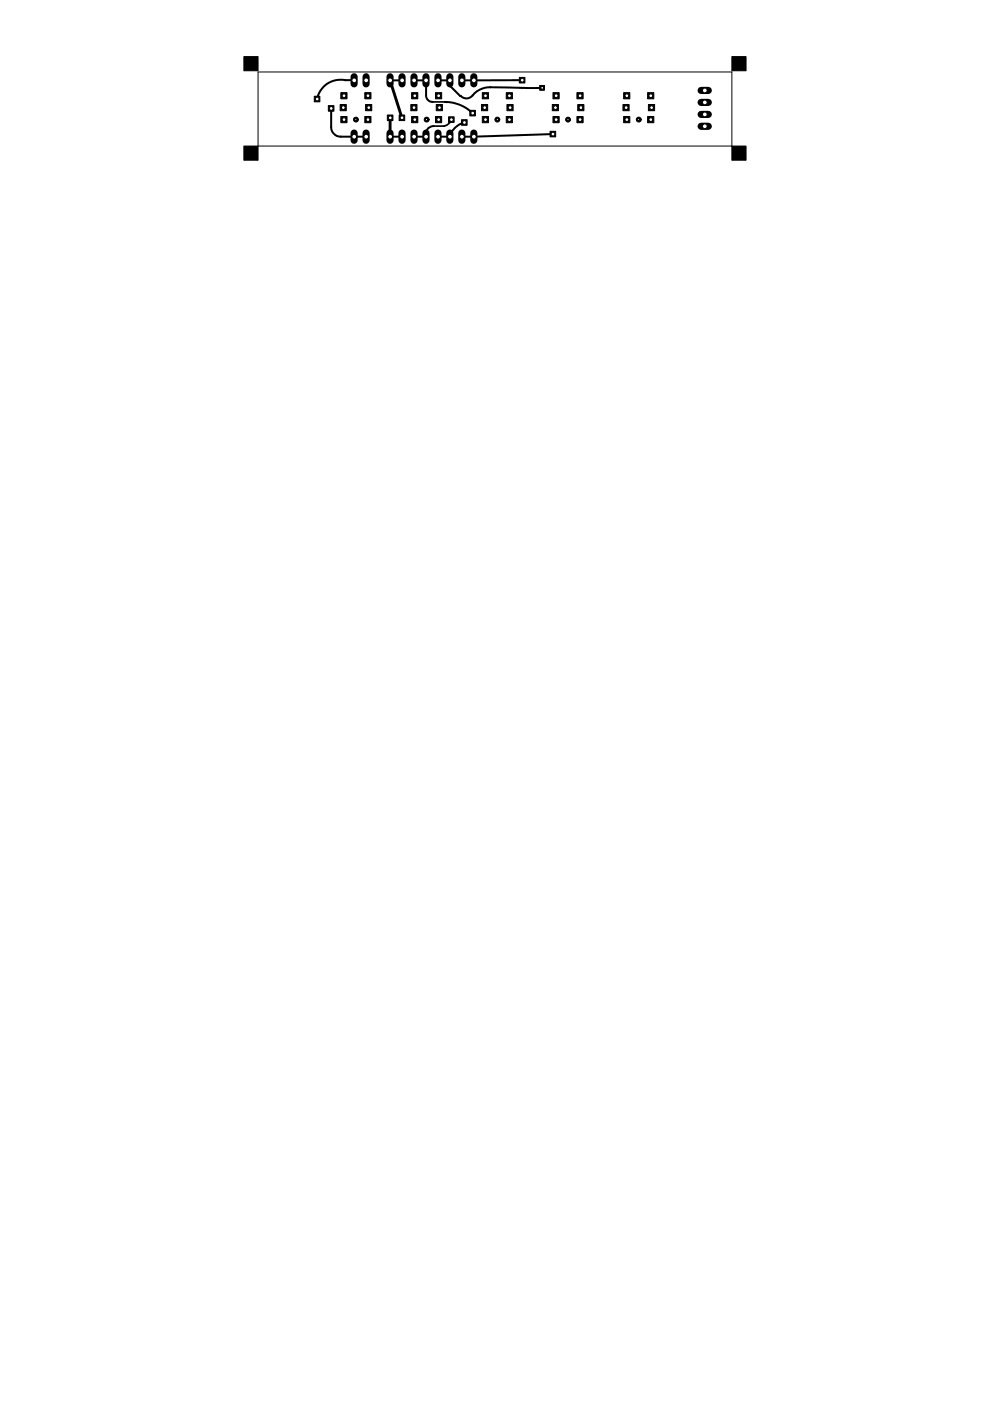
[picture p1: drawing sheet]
<svg xmlns="http://www.w3.org/2000/svg" width="210mm" height="297mm" viewBox="0 0 210 297" stroke-linecap="round" stroke-linejoin="round" font-family="sans-serif">
<path d="M51.7 12h3v3h-3zM155.2 12h3v3h-3zM51.7 31h3v3h-3zM102.3 24.7h1.3v1.3h-1.3zM155.2 31h3v3h-3z" fill="#000" stroke="#000" stroke-width=".21"/>
<path d="M75.1 17h-1.9a5.1 5.1 0 0 0-6 4M75.1 17h.1M82.7 17h2.5M87.8 17h2.5l.1 3.6 .4 .7 .9 .3M92.9 17h2.5v1.2l2.2 2.2a1.92 1.92 0 0 0 3-.6l1-.7a4.6 4.6 0 0 1 2.3-.6l11 .1M110.7 17h-12.8M70.2 23v4a2.02 2.02 0 0 0 2 2h5.4M82.7 29h2.5M91.9 26.7a1.72 1.72 0 0 0-1.6 2.3h-2.5M94.3 21.6a8.5 8.5 0 0 1 5.9 2.4M98.4 26a4.3 4.3 0 0 0-3 3h-2.5M117.2 28.4l-19.3 .6" fill="none" stroke="#000" stroke-width=".42"/>
<path d="M82.7 17l2.5 8M90.3 17h.1M82.7 25v4" fill="none" stroke="#000" stroke-width=".61"/>
<path d="M91.7 21.6h2.6M95.7 25.4l-.6 .8-.9 .5h-2.3" fill="none" stroke="#000" stroke-width=".36"/>
<circle cx="102.9" cy="25.4" r=".4" fill="#fff" stroke="#000" stroke-width=".21"/>
<path d="M102.3 19.6h1.3v1.4h-1.3z" fill="#000" stroke="#000" stroke-width=".21"/>
<circle cx="102.9" cy="20.3" r=".4" fill="#fff" stroke="#000" stroke-width=".21"/>
<path d="M107.3 24.7h1.3v1.3h-1.3z" fill="#000" stroke="#000" stroke-width=".21"/>
<circle cx="108" cy="25.4" r=".4" fill="#fff" stroke="#000" stroke-width=".21"/>
<path d="M107.3 19.6h1.3v1.4h-1.3z" fill="#000" stroke="#000" stroke-width=".21"/>
<circle cx="108" cy="20.3" r=".4" fill="#fff" stroke="#000" stroke-width=".21"/>
<path d="M107.5 22.2h1.3v1.3h-1.3z" fill="#000" stroke="#000" stroke-width=".21"/>
<circle cx="108.2" cy="22.8" r=".4" fill="#fff" stroke="#000" stroke-width=".21"/>
<path d="M102.1 22.2h1.3v1.3h-1.3z" fill="#000" stroke="#000" stroke-width=".21"/>
<circle cx="102.8" cy="22.8" r=".4" fill="#fff" stroke="#000" stroke-width=".21"/>
<path d="M117.2 24.7h1.4v1.3h-1.4z" fill="#000" stroke="#000" stroke-width=".21"/>
<circle cx="117.9" cy="25.4" r=".4" fill="#fff" stroke="#000" stroke-width=".21"/>
<path d="M117.2 19.6h1.4v1.4h-1.4z" fill="#000" stroke="#000" stroke-width=".21"/>
<circle cx="117.9" cy="20.3" r=".4" fill="#fff" stroke="#000" stroke-width=".21"/>
<path d="M122.3 24.7h1.3v1.3h-1.3z" fill="#000" stroke="#000" stroke-width=".21"/>
<circle cx="123" cy="25.4" r=".4" fill="#fff" stroke="#000" stroke-width=".21"/>
<path d="M122.3 19.6h1.3v1.4h-1.3z" fill="#000" stroke="#000" stroke-width=".21"/>
<circle cx="123" cy="20.3" r=".4" fill="#fff" stroke="#000" stroke-width=".21"/>
<path d="M122.5 22.2h1.3v1.3h-1.3z" fill="#000" stroke="#000" stroke-width=".21"/>
<circle cx="123.2" cy="22.8" r=".4" fill="#fff" stroke="#000" stroke-width=".21"/>
<path d="M117.1 22.2h1.3v1.3h-1.3z" fill="#000" stroke="#000" stroke-width=".21"/>
<circle cx="117.8" cy="22.8" r=".4" fill="#fff" stroke="#000" stroke-width=".21"/>
<path d="M87.3 24.7h1.3v1.3h-1.3z" fill="#000" stroke="#000" stroke-width=".21"/>
<circle cx="87.9" cy="25.4" r=".4" fill="#fff" stroke="#000" stroke-width=".21"/>
<path d="M87.3 19.6h1.3v1.4h-1.3z" fill="#000" stroke="#000" stroke-width=".21"/>
<circle cx="87.9" cy="20.3" r=".4" fill="#fff" stroke="#000" stroke-width=".21"/>
<path d="M92.3 24.7h1.3v1.3h-1.3z" fill="#000" stroke="#000" stroke-width=".21"/>
<circle cx="93" cy="25.4" r=".4" fill="#fff" stroke="#000" stroke-width=".21"/>
<path d="M92.3 19.6h1.3v1.4h-1.3z" fill="#000" stroke="#000" stroke-width=".21"/>
<circle cx="93" cy="20.3" r=".4" fill="#fff" stroke="#000" stroke-width=".21"/>
<path d="M92.5 22.2h1.3v1.3h-1.3z" fill="#000" stroke="#000" stroke-width=".21"/>
<circle cx="93.2" cy="22.8" r=".4" fill="#fff" stroke="#000" stroke-width=".21"/>
<path d="M87.1 22.2h1.3v1.3h-1.3z" fill="#000" stroke="#000" stroke-width=".21"/>
<circle cx="87.8" cy="22.8" r=".4" fill="#fff" stroke="#000" stroke-width=".21"/>
<path d="M72.3 24.7h1.3v1.3h-1.3z" fill="#000" stroke="#000" stroke-width=".21"/>
<circle cx="72.9" cy="25.4" r=".4" fill="#fff" stroke="#000" stroke-width=".21"/>
<path d="M72.3 19.6h1.3v1.4h-1.3z" fill="#000" stroke="#000" stroke-width=".21"/>
<circle cx="72.9" cy="20.3" r=".4" fill="#fff" stroke="#000" stroke-width=".21"/>
<path d="M77.3 24.7h1.4v1.3h-1.4z" fill="#000" stroke="#000" stroke-width=".21"/>
<circle cx="78" cy="25.4" r=".4" fill="#fff" stroke="#000" stroke-width=".21"/>
<path d="M77.3 19.6h1.4v1.4h-1.4z" fill="#000" stroke="#000" stroke-width=".21"/>
<circle cx="78" cy="20.3" r=".4" fill="#fff" stroke="#000" stroke-width=".21"/>
<path d="M77.5 22.2h1.3v1.3h-1.3z" fill="#000" stroke="#000" stroke-width=".21"/>
<circle cx="78.2" cy="22.8" r=".4" fill="#fff" stroke="#000" stroke-width=".21"/>
<path d="M72.1 22.2h1.3v1.3h-1.3z" fill="#000" stroke="#000" stroke-width=".21"/>
<circle cx="72.8" cy="22.8" r=".4" fill="#fff" stroke="#000" stroke-width=".21"/>
<path d="M132.2 24.7h1.3v1.3h-1.3z" fill="#000" stroke="#000" stroke-width=".21"/>
<circle cx="132.9" cy="25.4" r=".4" fill="#fff" stroke="#000" stroke-width=".21"/>
<path d="M132.2 19.6h1.3v1.4h-1.3z" fill="#000" stroke="#000" stroke-width=".21"/>
<circle cx="132.9" cy="20.3" r=".4" fill="#fff" stroke="#000" stroke-width=".21"/>
<path d="M137.3 24.7h1.3v1.3h-1.3z" fill="#000" stroke="#000" stroke-width=".21"/>
<circle cx="138" cy="25.4" r=".4" fill="#fff" stroke="#000" stroke-width=".21"/>
<path d="M137.3 19.6h1.3v1.4h-1.3z" fill="#000" stroke="#000" stroke-width=".21"/>
<circle cx="138" cy="20.3" r=".4" fill="#fff" stroke="#000" stroke-width=".21"/>
<path d="M137.5 22.2h1.3v1.3h-1.3z" fill="#000" stroke="#000" stroke-width=".21"/>
<circle cx="138.2" cy="22.8" r=".4" fill="#fff" stroke="#000" stroke-width=".21"/>
<path d="M132.1 22.2h1.3v1.3h-1.3z" fill="#000" stroke="#000" stroke-width=".21"/>
<circle cx="132.8" cy="22.8" r=".4" fill="#fff" stroke="#000" stroke-width=".21"/>
<path d="M100.5 28.2v1.5" fill="none" stroke="#000" stroke-width="1.5"/>
<circle cx="100.5" cy="29" r=".51" fill="#fff" stroke="#000" stroke-width=".21"/>
<path d="M97.9 28.2v1.5" fill="none" stroke="#000" stroke-width="1.5"/>
<circle cx="97.9" cy="29" r=".51" fill="#fff" stroke="#000" stroke-width=".21"/>
<path d="M95.4 28.2v1.5" fill="none" stroke="#000" stroke-width="1.5"/>
<circle cx="95.4" cy="29" r=".51" fill="#fff" stroke="#000" stroke-width=".21"/>
<path d="M92.9 28.2v1.5" fill="none" stroke="#000" stroke-width="1.5"/>
<circle cx="92.9" cy="29" r=".51" fill="#fff" stroke="#000" stroke-width=".21"/>
<path d="M90.3 28.2v1.5" fill="none" stroke="#000" stroke-width="1.5"/>
<circle cx="90.3" cy="29" r=".51" fill="#fff" stroke="#000" stroke-width=".21"/>
<path d="M87.8 28.2v1.5" fill="none" stroke="#000" stroke-width="1.5"/>
<circle cx="87.8" cy="29" r=".51" fill="#fff" stroke="#000" stroke-width=".21"/>
<path d="M85.2 28.2v1.5" fill="none" stroke="#000" stroke-width="1.5"/>
<circle cx="85.3" cy="29" r=".51" fill="#fff" stroke="#000" stroke-width=".21"/>
<path d="M82.7 28.2v1.5" fill="none" stroke="#000" stroke-width="1.5"/>
<circle cx="82.7" cy="29" r=".51" fill="#fff" stroke="#000" stroke-width=".21"/>
<path d="M77.6 28.2v1.5" fill="none" stroke="#000" stroke-width="1.5"/>
<circle cx="77.6" cy="29" r=".51" fill="#fff" stroke="#000" stroke-width=".21"/>
<path d="M75.1 28.2v1.5" fill="none" stroke="#000" stroke-width="1.5"/>
<circle cx="75.1" cy="29" r=".51" fill="#fff" stroke="#000" stroke-width=".21"/>
<path d="M100.5 16.3v1.5" fill="none" stroke="#000" stroke-width="1.5"/>
<circle cx="100.5" cy="17" r=".51" fill="#fff" stroke="#000" stroke-width=".21"/>
<path d="M97.9 16.3v1.5" fill="none" stroke="#000" stroke-width="1.5"/>
<circle cx="97.9" cy="17" r=".51" fill="#fff" stroke="#000" stroke-width=".21"/>
<path d="M95.4 16.3v1.5" fill="none" stroke="#000" stroke-width="1.5"/>
<circle cx="95.4" cy="17" r=".51" fill="#fff" stroke="#000" stroke-width=".21"/>
<path d="M92.9 16.3v1.5" fill="none" stroke="#000" stroke-width="1.5"/>
<circle cx="92.9" cy="17" r=".51" fill="#fff" stroke="#000" stroke-width=".21"/>
<path d="M90.3 16.3v1.5" fill="none" stroke="#000" stroke-width="1.5"/>
<circle cx="90.3" cy="17" r=".51" fill="#fff" stroke="#000" stroke-width=".21"/>
<path d="M87.8 16.3v1.5" fill="none" stroke="#000" stroke-width="1.5"/>
<circle cx="87.8" cy="17" r=".51" fill="#fff" stroke="#000" stroke-width=".21"/>
<path d="M85.2 16.3v1.5" fill="none" stroke="#000" stroke-width="1.5"/>
<circle cx="85.3" cy="17" r=".51" fill="#fff" stroke="#000" stroke-width=".21"/>
<path d="M82.7 16.3v1.5" fill="none" stroke="#000" stroke-width="1.5"/>
<circle cx="82.7" cy="17" r=".51" fill="#fff" stroke="#000" stroke-width=".21"/>
<path d="M77.6 16.3v1.5" fill="none" stroke="#000" stroke-width="1.5"/>
<circle cx="77.6" cy="17" r=".51" fill="#fff" stroke="#000" stroke-width=".21"/>
<path d="M75.1 16.3v1.5" fill="none" stroke="#000" stroke-width="1.5"/>
<circle cx="75.1" cy="17" r=".51" fill="#fff" stroke="#000" stroke-width=".21"/>
<path d="M148.7 26.8h1.5" fill="none" stroke="#000" stroke-width="1.5"/>
<circle cx="149.4" cy="26.8" r=".51" fill="#fff" stroke="#000" stroke-width=".21"/>
<path d="M148.7 24.3h1.5" fill="none" stroke="#000" stroke-width="1.5"/>
<circle cx="149.4" cy="24.3" r=".51" fill="#fff" stroke="#000" stroke-width=".21"/>
<path d="M148.7 21.7h1.5" fill="none" stroke="#000" stroke-width="1.5"/>
<circle cx="149.4" cy="21.7" r=".51" fill="#fff" stroke="#000" stroke-width=".21"/>
<path d="M148.7 19.2h1.5" fill="none" stroke="#000" stroke-width="1.5"/>
<circle cx="149.4" cy="19.2" r=".51" fill="#fff" stroke="#000" stroke-width=".21"/>
<path d="M116.6 27.8h1.2v1.2h-1.2z" fill="#000" stroke="#000" stroke-width=".21"/>
<circle cx="117.2" cy="28.4" r=".4" fill="#fff" stroke="#000" stroke-width=".21"/>
<path d="M97.9 25.4h1.1v1.2h-1.1z" fill="#000" stroke="#000" stroke-width=".21"/>
<circle cx="98.5" cy="26" r=".4" fill="#fff" stroke="#000" stroke-width=".21"/>
<path d="M110.1 16.4h1.2v1.2h-1.2z" fill="#000" stroke="#000" stroke-width=".21"/>
<circle cx="110.7" cy="17" r=".4" fill="#fff" stroke="#000" stroke-width=".21"/>
<path d="M114.4 18.1h1v1h-1z" fill="#000" stroke="#000" stroke-width=".21"/>
<circle cx="115" cy="18.6" r=".3" fill="#fff" stroke="#000" stroke-width=".21"/>
<path d="M99.6 23.4h1.2v1.2h-1.2z" fill="#000" stroke="#000" stroke-width=".21"/>
<circle cx="100.2" cy="24" r=".4" fill="#fff" stroke="#000" stroke-width=".21"/>
<path d="M66.6 20.4h1.2v1.2h-1.2z" fill="#000" stroke="#000" stroke-width=".21"/>
<circle cx="67.2" cy="21" r=".4" fill="#fff" stroke="#000" stroke-width=".21"/>
<path d="M95.1 24.8h1.2v1.2h-1.2z" fill="#000" stroke="#000" stroke-width=".21"/>
<circle cx="95.7" cy="25.4" r=".4" fill="#fff" stroke="#000" stroke-width=".21"/>
<path d="M82.1 24.4h1.2v1.2h-1.2z" fill="#000" stroke="#000" stroke-width=".21"/>
<circle cx="82.7" cy="25" r=".4" fill="#fff" stroke="#000" stroke-width=".21"/>
<path d="M69.6 22.4h1.2v1.2h-1.2z" fill="#000" stroke="#000" stroke-width=".21"/>
<circle cx="70.2" cy="23" r=".4" fill="#fff" stroke="#000" stroke-width=".21"/>
<path d="M84.6 24.4h1.2v1.2h-1.2z" fill="#000" stroke="#000" stroke-width=".21"/>
<circle cx="85.2" cy="25" r=".4" fill="#fff" stroke="#000" stroke-width=".21"/>
<path d="M54.7 15.3h100.5v15.7h-100.5z" fill="none" stroke="#000" stroke-width=".21"/>
<g fill="#000" stroke="#000" stroke-width=".21">
<path d="M75.1 25a.52 .52 0 0 1 .6-.1 .52 .52 0 0 1 .3 .5h-.3a.24 .24 0 0 1-.3 .2 .24 .24 0 0 1-.1-.3 .24 .24 0 0 1 .4 0l.3 .1a.52 .52 0 0 1-.8 .4 .52 .52 0 0 1-.1-.8z" fill-rule="evenodd"/>
<path d="M90.1 25a.52 .52 0 0 1 .6-.1 .52 .52 0 0 1 .3 .5h-.3a.25 .25 0 0 1-.3 .2 .25 .25 0 0 1-.1-.4 .25 .25 0 0 1 .4 .1l.3 .1a.52 .52 0 0 1-.8 .4 .52 .52 0 0 1-.1-.8z" fill-rule="evenodd"/>
<path d="M105.1 25a.52 .52 0 0 1 .6-.1 .52 .52 0 0 1 .3 .5h-.3a.24 .24 0 0 1-.3 .2 .24 .24 0 0 1-.1-.4 .24 .24 0 0 1 .4 .1l.3 .1a.52 .52 0 0 1-.8 .4 .52 .52 0 0 1-.1-.8z" fill-rule="evenodd"/>
<path d="M120.1 25a.52 .52 0 0 1 .6-.1 .52 .52 0 0 1 .3 .5h-.3a.24 .24 0 0 1-.4 .2 .24 .24 0 0 1 0-.4 .24 .24 0 0 1 .3 .1l.4 .1a.52 .52 0 0 1-.8 .4 .52 .52 0 0 1-.1-.8z" fill-rule="evenodd"/>
<path d="M135.1 25a.52 .52 0 0 1 .6-.1 .52 .52 0 0 1 .3 .5h-.3a.25 .25 0 0 1-.4 .2 .25 .25 0 0 1 0-.4 .25 .25 0 0 1 .4 .1l.3 .1a.52 .52 0 0 1-.8 .4 .52 .52 0 0 1-.1-.8z" fill-rule="evenodd"/>
</g>
</svg>
